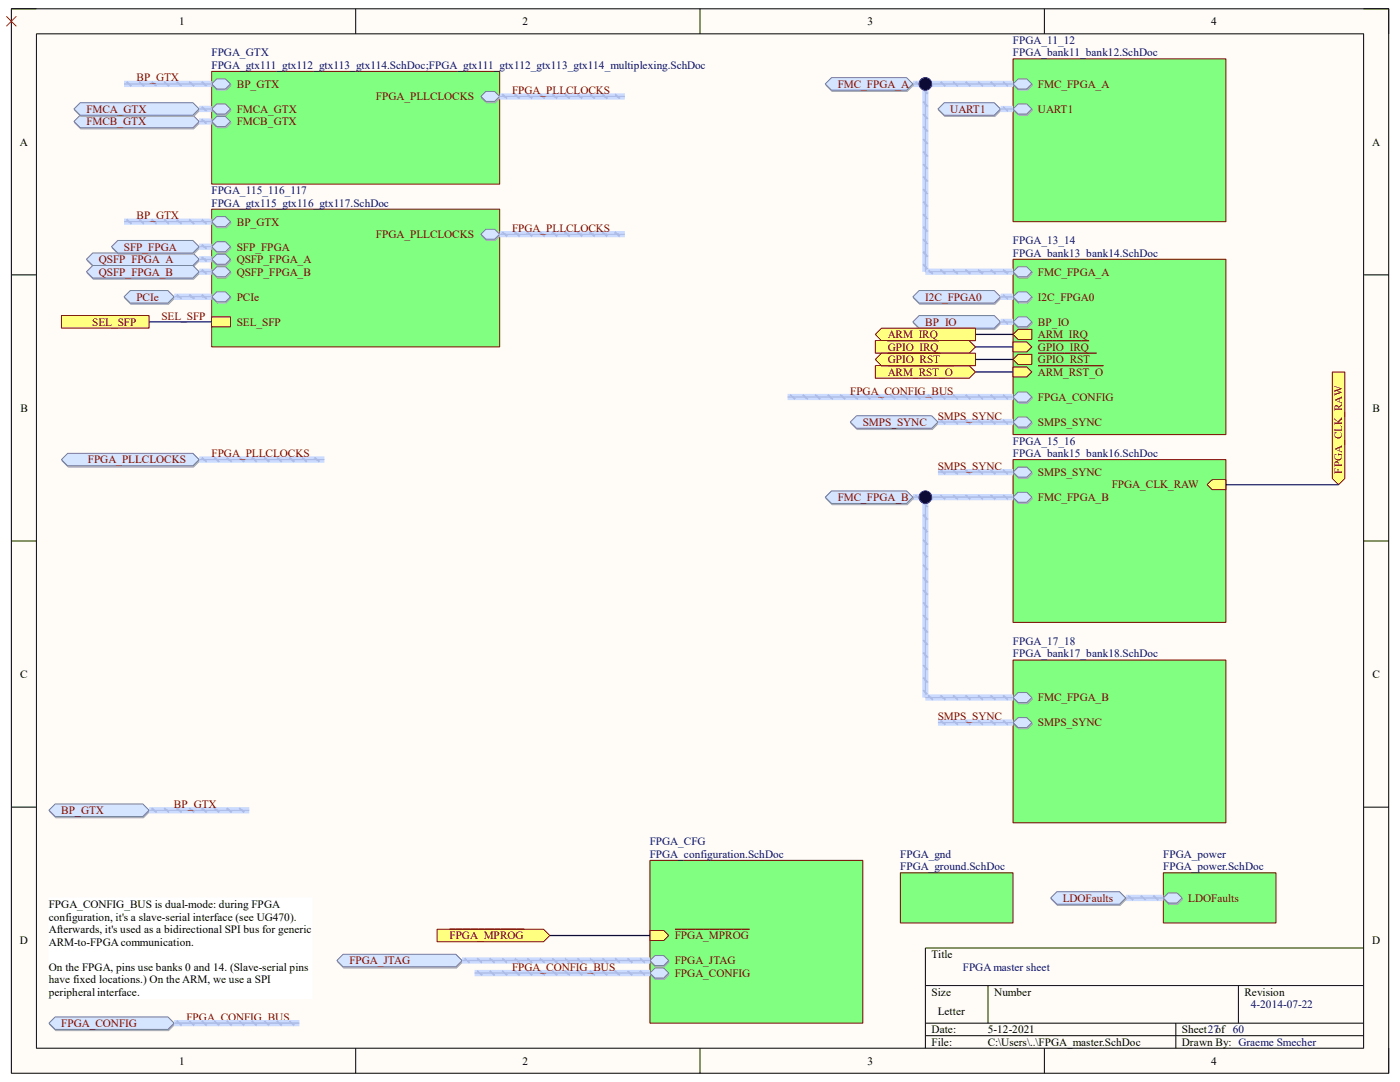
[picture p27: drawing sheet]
<svg xmlns="http://www.w3.org/2000/svg" width="279mm" height="216mm" viewBox="0 0 279 216" stroke-linecap="round" stroke-linejoin="round" font-family="sans-serif">
<defs><g id="words">
<g font-size="2.2">
<text x="35.7" y="5">1</text>
<text x="104.3" y="5">2</text>
<text x="173.1" y="5">3</text>
<text x="241.7" y="5">4</text>
<text x="3.9" y="29.1">A</text>
<text x="273.8" y="29.1">A</text>
<text x="4.1" y="82.2">B</text>
<text x="273.9" y="82.2">B</text>
<text x="4" y="135.3">C</text>
<text x="273.9" y="135.3">C</text>
<text x="9.7" y="181.2">FPGA_CONFIG_BUS is dual-mode: during FPGA</text>
<text x="9.7" y="183.7">configuration, it's a slave-serial interface (see UG470).</text>
<text x="4" y="188.4">D</text>
<text x="9.7" y="186.2">Afterwards, it's used as a bidirectional SPI bus for generic</text>
<text x="9.7" y="188.7">ARM-to-FPGA communication.</text>
<text x="185.9" y="191.2">Title</text>
<text x="273.9" y="188.4">D</text>
<text x="9.7" y="193.7">On the FPGA, pins use banks 0 and 14. (Slave-serial pins</text>
<text x="9.7" y="196.2">have fixed locations.) On the ARM, we use a SPI</text>
<text x="9.7" y="198.7">peripheral interface.</text>
<text x="185.9" y="198.7">Size</text>
<text x="187.2" y="202.4">Letter</text>
<text x="198.4" y="198.7">Number</text>
<text x="248.4" y="198.7">Revision</text>
<text x="185.9" y="206.2">Date:</text>
<text x="185.9" y="208.7">File:</text>
<text x="197.1" y="208.7">C:\Users\..\FPGA_master.SchDoc</text>
<text x="197.1" y="206.2">5-12-2021</text>
<text x="235.9" y="206.2">Sheet27of 60</text>
<text x="235.9" y="208.7">Drawn By: Graeme Smecher</text>
<text x="35.7" y="212.4">1</text>
<text x="104.3" y="212.4">2</text>
<text x="173.1" y="212.4">3</text>
<text x="241.7" y="212.4">4</text>
</g>
<g font-size="2.2" fill="#000080">
<text x="42.2" y="11.3">FPGA_GTX</text>
<text x="202.1" y="8.8">FPGA_11_12</text>
<text x="202.1" y="11.3">FPGA_bank11_bank12.SchDoc</text>
<text x="42.2" y="13.8">FPGA_gtx111_gtx112_gtx113_gtx114.SchDoc;FPGA_gtx111_gtx112_gtx113_gtx114_multiplexing.SchDoc</text>
<text x="42.2" y="38.7">FPGA_115_116_117</text>
<text x="42.2" y="41.2">FPGA_gtx115_gtx116_gtx117.SchDoc</text>
<text x="202.1" y="48.7">FPGA_13_14</text>
<text x="202.1" y="51.2">FPGA_bank13_bank14.SchDoc</text>
<text x="202.1" y="88.7">FPGA_15_16</text>
<text x="202.1" y="91.2">FPGA_bank15_bank16.SchDoc</text>
<text x="202.1" y="128.7">FPGA_17_18</text>
<text x="202.1" y="131.2">FPGA_bank17_bank18.SchDoc</text>
<text x="129.7" y="168.7">FPGA_CFG</text>
<text x="129.7" y="171.2">FPGA_configuration.SchDoc</text>
<text x="179.7" y="171.2">FPGA_gnd</text>
<text x="179.7" y="173.7">FPGA_ground.SchDoc</text>
<text x="232.2" y="171.2">FPGA_power</text>
<text x="232.2" y="173.7">FPGA_power.SchDoc</text>
<text x="192.2" y="193.7">FPGA master sheet</text>
<text x="249.6" y="201.2">4-2014-07-22</text>
</g>
<g font-size="2.2" fill="#800000">
<text x="27.2" y="16.3">BP_GTX</text>
<text x="47.2" y="17.5">BP_GTX</text>
<text x="167.2" y="17.5">FMC_FPGA_A</text>
<text x="207.1" y="17.5">FMC_FPGA_A</text>
<text x="17.2" y="22.5">FMCA_GTX</text>
<text x="47.2" y="22.5">FMCA_GTX</text>
<text x="75" y="20">FPGA_PLLCLOCKS</text>
<text x="102.2" y="18.8">FPGA_PLLCLOCKS</text>
<text x="189.7" y="22.5">UART1</text>
<text x="207.1" y="22.5">UART1</text>
<text x="17.2" y="25">FMCB_GTX</text>
<text x="47.2" y="25">FMCB_GTX</text>
<text x="27.2" y="43.7">BP_GTX</text>
<text x="47.2" y="45">BP_GTX</text>
<text x="75" y="47.5">FPGA_PLLCLOCKS</text>
<text x="102.2" y="46.2">FPGA_PLLCLOCKS</text>
<text x="19.7" y="52.5">QSFP_FPGA_A</text>
<text x="24.7" y="50">SFP_FPGA</text>
<text x="47.2" y="52.5">QSFP_FPGA_A</text>
<text x="47.2" y="50">SFP_FPGA</text>
<text x="19.7" y="55">QSFP_FPGA_B</text>
<text x="27.2" y="60">PCIe</text>
<text x="47.2" y="60">PCIe</text>
<text x="47.2" y="55">QSFP_FPGA_B</text>
<text x="184.7" y="60">I2C_FPGA0</text>
<text x="207.1" y="55">FMC_FPGA_A</text>
<text x="207.1" y="60">I2C_FPGA0</text>
<text x="18.4" y="65">SEL_SFP</text>
<text x="32.2" y="63.8">SEL_SFP</text>
<text x="47.2" y="65">SEL_SFP</text>
<text x="184.7" y="65">BP_IO</text>
<text x="207.1" y="65">BP_IO</text>
<text x="177.2" y="67.5">ARM_IRQ</text>
<text x="177.2" y="70">GPIO_IRQ</text>
<text x="207.1" y="67.5">ARM_IRQ</text>
<text x="207.1" y="70">GPIO_IRQ</text>
<text x="177.2" y="75">ARM_RST_O</text>
<text x="177.2" y="72.5">GPIO_RST</text>
<text x="207.1" y="75">ARM_RST_O</text>
<text x="207.1" y="72.5">GPIO_RST_</text>
<text x="169.7" y="78.7">FPGA_CONFIG_BUS</text>
<text x="187.2" y="83.7">SMPS_SYNC</text>
<text x="207.1" y="80">FPGA_CONFIG</text>
<text x="172.2" y="85">SMPS_SYNC</text>
<text x="207.1" y="85">SMPS_SYNC</text>
<text x="17.5" y="92.5">FPGA_PLLCLOCKS</text>
<text x="42.2" y="91.2">FPGA_PLLCLOCKS</text>
<text x="187.2" y="93.7">SMPS_SYNC</text>
<text x="207.1" y="95">SMPS_SYNC</text>
<text x="267.9" y="94.5" transform="rotate(-90 267.9 94.5)">FPGA_CLK_RAW</text>
<text x="167.2" y="99.9">FMC_FPGA_B</text>
<text x="207.1" y="99.9">FMC_FPGA_B</text>
<text x="221.9" y="97.5">FPGA_CLK_RAW</text>
<text x="187.2" y="143.7">SMPS_SYNC</text>
<text x="207.1" y="140">FMC_FPGA_B</text>
<text x="207.1" y="144.9">SMPS_SYNC</text>
<text x="34.7" y="161.2">BP_GTX</text>
<text x="12.2" y="162.4">BP_GTX</text>
<text x="212.1" y="179.9">LDOFaults</text>
<text x="237.2" y="179.9">LDOFaults</text>
<text x="89.7" y="187.4">FPGA_MPROG</text>
<text x="134.7" y="187.4">FPGA_MPROG</text>
<text x="69.7" y="192.4">FPGA_JTAG</text>
<text x="102.2" y="193.7">FPGA_CONFIG_BUS</text>
<text x="134.7" y="194.9">FPGA_CONFIG</text>
<text x="134.7" y="192.4">FPGA_JTAG</text>
<text x="37.2" y="203.7">FPGA_CONFIG_BUS</text>
<text x="12.2" y="204.9">FPGA_CONFIG</text>
</g>
</g></defs>
<path d="M2.3 1.8h274.8v212.4h-274.8z" fill-rule="evenodd" fill="#fffcf8"/>
<path d="M2.3 1.8h274.8v212.4h-274.8z" fill="none" stroke="#000" stroke-width=".2"/>
<path d="M7.3 6.8h264.8v202.4h-264.8z" fill-rule="evenodd" fill="#fffcf8"/>
<g fill="none" stroke="#000" stroke-width=".2">
<path d="M2.3 1.8h5M7.3 6.8h264.8v202.4h-264.8zM71 1.8v4.9M139.7 1.8v4.9M208.4 1.8v5M272.1 1.8h5v5M2.3 54.9h5M272.1 54.9h5M2.3 107.9h5M272.1 107.9h5M2.3 161.1h5M272.1 161.1h5"/>
<path d="M184.7 196.7h87.4M197.2 196.7v7.5M247.2 196.7v7.5M272.1 189.2h-87.4v20M71 209.2v5M139.7 209.2v5M184.7 204.2h87.4M184.7 206.7h87.4M208.4 209.2v5M234.7 204.2v5M277.1 209.2v5"/>
</g>
<path d="M232.2 174.2h22.5v10h-22.5z" fill-rule="evenodd" fill="#80ff80"/>
<path d="M232.2 174.2h22.5v10h-22.5z" fill="none" stroke="#800000" stroke-width=".2"/>
<path d="M232.3 179.4l1-1h1.7l1 1-1 1h-1.7z" fill-rule="evenodd" fill="#bac0ca"/>
<path d="M232.3 179.4l1-1h1.7l1 1-1 1h-1.7z" fill="none" stroke="#a6acb6" stroke-width=".2"/>
<path d="M233.2 178.2h1.7l1 1-1 1h-1.7l-1-1z" fill-rule="evenodd" fill="#d5e4ff"/>
<path d="M233.2 178.2h1.7l1 1-1 1h-1.7l-1-1z" fill="none" stroke="#71809b" stroke-width=".2"/>
<path d="M179.7 174.2h22.5v10h-22.5z" fill-rule="evenodd" fill="#80ff80"/>
<path d="M179.7 174.2h22.5v10h-22.5z" fill="none" stroke="#800000" stroke-width=".2"/>
<path d="M202.2 11.7h42.5v32.5h-42.5z" fill-rule="evenodd" fill="#80ff80"/>
<path d="M202.2 11.7h42.5v32.5h-42.5z" fill="none" stroke="#800000" stroke-width=".2"/>
<path d="M202.3 17l1-1h1.8l.9 1-.9 1h-1.8z" fill-rule="evenodd" fill="#bac0ca"/>
<path d="M202.3 17l1-1h1.8l.9 1-.9 1h-1.8z" fill="none" stroke="#a6acb6" stroke-width=".2"/>
<path d="M202.2 16.7l1-1h1.7l1 1-1 1h-1.7z" fill-rule="evenodd" fill="#d5e4ff"/>
<path d="M202.2 16.7l1-1h1.7l1 1-1 1h-1.7z" fill="none" stroke="#71809b" stroke-width=".2"/>
<path d="M202.3 22l1-1h1.8l.9 1-.9 1h-1.8z" fill-rule="evenodd" fill="#bac0ca"/>
<path d="M202.3 22l1-1h1.8l.9 1-.9 1h-1.8z" fill="none" stroke="#a6acb6" stroke-width=".2"/>
<path d="M203.2 20.7h1.7l1 1-1 1h-1.7l-1-1z" fill-rule="evenodd" fill="#d5e4ff"/>
<path d="M203.2 20.7h1.7l1 1-1 1h-1.7l-1-1z" fill="none" stroke="#71809b" stroke-width=".2"/>
<path d="M202.2 51.7h42.5v35h-42.5z" fill-rule="evenodd" fill="#80ff80"/>
<path d="M202.2 51.7h42.5v35h-42.5z" fill="none" stroke="#800000" stroke-width=".2"/>
<path d="M203.3 53.5h1.8l.9 1-.9 1h-1.8l-1-1z" fill-rule="evenodd" fill="#bac0ca"/>
<path d="M203.3 53.5h1.8l.9 1-.9 1h-1.8l-1-1z" fill="none" stroke="#a6acb6" stroke-width=".2"/>
<path d="M202.2 54.2l1-1h1.7l1 1-1 1h-1.7z" fill-rule="evenodd" fill="#d5e4ff"/>
<path d="M202.2 54.2l1-1h1.7l1 1-1 1h-1.7z" fill="none" stroke="#71809b" stroke-width=".2"/>
<path d="M203.3 78.5h1.8l.9 1-.9 1h-1.8l-1-1z" fill-rule="evenodd" fill="#bac0ca"/>
<path d="M203.3 78.5h1.8l.9 1-.9 1h-1.8l-1-1z" fill="none" stroke="#a6acb6" stroke-width=".2"/>
<path d="M202.2 79.2l1-1h1.7l1 1-1 1h-1.7z" fill-rule="evenodd" fill="#d5e4ff"/>
<path d="M202.2 79.2l1-1h1.7l1 1-1 1h-1.7z" fill="none" stroke="#71809b" stroke-width=".2"/>
<path d="M202.3 84.5l1-1h1.8l.9 1-.9 1h-1.8z" fill-rule="evenodd" fill="#bac0ca"/>
<path d="M202.3 84.5l1-1h1.8l.9 1-.9 1h-1.8z" fill="none" stroke="#a6acb6" stroke-width=".2"/>
<path d="M202.2 84.2l1-1h1.7l1 1-1 1h-1.7z" fill-rule="evenodd" fill="#d5e4ff"/>
<path d="M202.2 84.2l1-1h1.7l1 1-1 1h-1.7z" fill="none" stroke="#71809b" stroke-width=".2"/>
<path d="M202.2 73.2h2.7l1 1-1 1h-2.7z" fill-rule="evenodd" fill="#ffff80"/>
<path d="M202.2 73.2h2.7l1 1-1 1h-2.7z" fill="none" stroke="#800000" stroke-width=".2"/>
<path d="M207.2 73h13" fill="none" stroke="#800000" stroke-width=".25"/>
<path d="M203.2 65.7h2.7v2h-2.7l-1-1z" fill-rule="evenodd" fill="#ffff80"/>
<path d="M203.2 65.7h2.7v2h-2.7l-1-1z" fill="none" stroke="#800000" stroke-width=".2"/>
<path d="M203.3 58.5h1.8l.9 1-.9 1h-1.8l-1-1z" fill-rule="evenodd" fill="#bac0ca"/>
<path d="M203.3 58.5h1.8l.9 1-.9 1h-1.8l-1-1z" fill="none" stroke="#a6acb6" stroke-width=".2"/>
<path d="M202.2 59.2l1-1h1.7l1 1-1 1h-1.7z" fill-rule="evenodd" fill="#d5e4ff"/>
<path d="M202.2 59.2l1-1h1.7l1 1-1 1h-1.7z" fill="none" stroke="#71809b" stroke-width=".2"/>
<path d="M202.2 68.2h2.7l1 1-1 1h-2.7z" fill-rule="evenodd" fill="#ffff80"/>
<path d="M202.2 68.2h2.7l1 1-1 1h-2.7z" fill="none" stroke="#800000" stroke-width=".2"/>
<path d="M207.2 68h10.2" fill="none" stroke="#800000" stroke-width=".25"/>
<path d="M202.3 64.5l1-1h1.8l.9 1-.9 1h-1.8z" fill-rule="evenodd" fill="#bac0ca"/>
<path d="M202.3 64.5l1-1h1.8l.9 1-.9 1h-1.8z" fill="none" stroke="#a6acb6" stroke-width=".2"/>
<path d="M202.2 64.2l1-1h1.7l1 1-1 1h-1.7z" fill-rule="evenodd" fill="#d5e4ff"/>
<path d="M202.2 64.2l1-1h1.7l1 1-1 1h-1.7z" fill="none" stroke="#71809b" stroke-width=".2"/>
<path d="M202.2 71.7l1-1h2.7v2h-2.7z" fill-rule="evenodd" fill="#ffff80"/>
<path d="M202.2 71.7l1-1h2.7v2h-2.7z" fill="none" stroke="#800000" stroke-width=".2"/>
<path d="M207.2 70.5h11.7" fill="none" stroke="#800000" stroke-width=".25"/>
<path d="M202.2 91.7h42.5v32.5h-42.5z" fill-rule="evenodd" fill="#80ff80"/>
<path d="M202.2 91.7h42.5v32.5h-42.5z" fill="none" stroke="#800000" stroke-width=".2"/>
<path d="M203.3 98.5h1.8l.9 1-.9 1h-1.8l-1-1z" fill-rule="evenodd" fill="#bac0ca"/>
<path d="M203.3 98.5h1.8l.9 1-.9 1h-1.8l-1-1z" fill="none" stroke="#a6acb6" stroke-width=".2"/>
<path d="M202.2 99.2l1-1h1.7l1 1-1 1h-1.7z" fill-rule="evenodd" fill="#d5e4ff"/>
<path d="M202.2 99.2l1-1h1.7l1 1-1 1h-1.7z" fill="none" stroke="#71809b" stroke-width=".2"/>
<path d="M240.9 96.7l1-1h2.8v2h-2.8z" fill-rule="evenodd" fill="#ffff80"/>
<path d="M240.9 96.7l1-1h2.8v2h-2.8z" fill="none" stroke="#800000" stroke-width=".2"/>
<path d="M202.3 94.5l1-1h1.8l.9 1-.9 1h-1.8z" fill-rule="evenodd" fill="#bac0ca"/>
<path d="M202.3 94.5l1-1h1.8l.9 1-.9 1h-1.8z" fill="none" stroke="#a6acb6" stroke-width=".2"/>
<path d="M202.2 94.2l1-1h1.7l1 1-1 1h-1.7z" fill-rule="evenodd" fill="#d5e4ff"/>
<path d="M202.2 94.2l1-1h1.7l1 1-1 1h-1.7z" fill="none" stroke="#71809b" stroke-width=".2"/>
<path d="M202.2 131.7h42.5v32.5h-42.5z" fill-rule="evenodd" fill="#80ff80"/>
<path d="M202.2 131.7h42.5v32.5h-42.5z" fill="none" stroke="#800000" stroke-width=".2"/>
<path d="M202.3 139.4l1-1h1.8l.9 1-.9 1h-1.8z" fill-rule="evenodd" fill="#bac0ca"/>
<path d="M202.3 139.4l1-1h1.8l.9 1-.9 1h-1.8z" fill="none" stroke="#a6acb6" stroke-width=".2"/>
<path d="M202.2 139.2l1-1h1.7l1 1-1 1h-1.7z" fill-rule="evenodd" fill="#d5e4ff"/>
<path d="M202.2 139.2l1-1h1.7l1 1-1 1h-1.7z" fill="none" stroke="#71809b" stroke-width=".2"/>
<path d="M203.3 143.4h1.8l.9 1-.9 1h-1.8l-1-1z" fill-rule="evenodd" fill="#bac0ca"/>
<path d="M203.3 143.4h1.8l.9 1-.9 1h-1.8l-1-1z" fill="none" stroke="#a6acb6" stroke-width=".2"/>
<path d="M202.2 144.2l1-1h1.7l1 1-1 1h-1.7z" fill-rule="evenodd" fill="#d5e4ff"/>
<path d="M202.2 144.2l1-1h1.7l1 1-1 1h-1.7z" fill="none" stroke="#71809b" stroke-width=".2"/>
<path d="M129.7 171.7h42.5v32.5h-42.5z" fill-rule="evenodd" fill="#80ff80"/>
<path d="M129.7 171.7h42.5v32.5h-42.5z" fill="none" stroke="#800000" stroke-width=".2"/>
<path d="M130.8 193.4h1.8l1 1-1 1h-1.8l-1-1z" fill-rule="evenodd" fill="#bac0ca"/>
<path d="M130.8 193.4h1.8l1 1-1 1h-1.8l-1-1z" fill="none" stroke="#a6acb6" stroke-width=".2"/>
<path d="M129.7 194.2l1-1h1.8l1 1-1 1h-1.8z" fill-rule="evenodd" fill="#d5e4ff"/>
<path d="M129.7 194.2l1-1h1.8l1 1-1 1h-1.8z" fill="none" stroke="#71809b" stroke-width=".2"/>
<path d="M130.8 190.9h1.8l1 1-1 1h-1.8l-1-1z" fill-rule="evenodd" fill="#bac0ca"/>
<path d="M130.8 190.9h1.8l1 1-1 1h-1.8l-1-1z" fill="none" stroke="#a6acb6" stroke-width=".2"/>
<path d="M129.7 191.7l1-1h1.8l1 1-1 1h-1.8z" fill-rule="evenodd" fill="#d5e4ff"/>
<path d="M129.7 191.7l1-1h1.8l1 1-1 1h-1.8z" fill="none" stroke="#71809b" stroke-width=".2"/>
<path d="M129.7 185.7h2.8l1 1-1 1h-2.8z" fill-rule="evenodd" fill="#ffff80"/>
<path d="M129.7 185.7h2.8l1 1-1 1h-2.8z" fill="none" stroke="#800000" stroke-width=".2"/>
<path d="M134.7 185.4h14.9" fill="none" stroke="#800000" stroke-width=".25"/>
<path d="M42.2 14.2h57.5v22.5h-57.5z" fill-rule="evenodd" fill="#80ff80"/>
<path d="M42.2 14.2h57.5v22.5h-57.5z" fill="none" stroke="#800000" stroke-width=".2"/>
<path d="M43.4 16h1.7l1 1-1 1h-1.7l-1-1z" fill-rule="evenodd" fill="#bac0ca"/>
<path d="M43.4 16h1.7l1 1-1 1h-1.7l-1-1z" fill="none" stroke="#a6acb6" stroke-width=".2"/>
<path d="M42.2 16.7l1-1h1.8l1 1-1 1h-1.8z" fill-rule="evenodd" fill="#d5e4ff"/>
<path d="M42.2 16.7l1-1h1.8l1 1-1 1h-1.8z" fill="none" stroke="#71809b" stroke-width=".2"/>
<path d="M43.4 21h1.7l1 1-1 1h-1.7l-1-1z" fill-rule="evenodd" fill="#bac0ca"/>
<path d="M43.4 21h1.7l1 1-1 1h-1.7l-1-1z" fill="none" stroke="#a6acb6" stroke-width=".2"/>
<path d="M42.2 21.7l1-1h1.8l1 1-1 1h-1.8z" fill-rule="evenodd" fill="#d5e4ff"/>
<path d="M42.2 21.7l1-1h1.8l1 1-1 1h-1.8z" fill="none" stroke="#71809b" stroke-width=".2"/>
<path d="M42.4 24.5l1-1h1.7l1 1-1 1h-1.7z" fill-rule="evenodd" fill="#bac0ca"/>
<path d="M42.4 24.5l1-1h1.7l1 1-1 1h-1.7z" fill="none" stroke="#a6acb6" stroke-width=".2"/>
<path d="M43.2 23.2h1.8l1 1-1 1h-1.8l-1-1z" fill-rule="evenodd" fill="#d5e4ff"/>
<path d="M43.2 23.2h1.8l1 1-1 1h-1.8l-1-1z" fill="none" stroke="#71809b" stroke-width=".2"/>
<path d="M96.1 19.5l1-1h1.7l1 1-1 1h-1.7z" fill-rule="evenodd" fill="#bac0ca"/>
<path d="M96.1 19.5l1-1h1.7l1 1-1 1h-1.7z" fill="none" stroke="#a6acb6" stroke-width=".2"/>
<path d="M97 18.2h1.7l1 1-1 1h-1.7l-1-1z" fill-rule="evenodd" fill="#d5e4ff"/>
<path d="M97 18.2h1.7l1 1-1 1h-1.7l-1-1z" fill="none" stroke="#71809b" stroke-width=".2"/>
<path d="M42.2 41.7h57.5v27.5h-57.5z" fill-rule="evenodd" fill="#80ff80"/>
<path d="M42.2 41.7h57.5v27.5h-57.5z" fill="none" stroke="#800000" stroke-width=".2"/>
<path d="M42.4 59.5l1-1h1.7l1 1-1 1h-1.7z" fill-rule="evenodd" fill="#bac0ca"/>
<path d="M42.4 59.5l1-1h1.7l1 1-1 1h-1.7z" fill="none" stroke="#a6acb6" stroke-width=".2"/>
<path d="M42.2 59.2l1-1h1.8l1 1-1 1h-1.8z" fill-rule="evenodd" fill="#d5e4ff"/>
<path d="M42.2 59.2l1-1h1.8l1 1-1 1h-1.8z" fill="none" stroke="#71809b" stroke-width=".2"/>
<path d="M42.4 44.5l1-1h1.7l1 1-1 1h-1.7z" fill-rule="evenodd" fill="#bac0ca"/>
<path d="M42.4 44.5l1-1h1.7l1 1-1 1h-1.7z" fill="none" stroke="#a6acb6" stroke-width=".2"/>
<path d="M42.2 44.2l1-1h1.8l1 1-1 1h-1.8z" fill-rule="evenodd" fill="#d5e4ff"/>
<path d="M42.2 44.2l1-1h1.8l1 1-1 1h-1.8z" fill="none" stroke="#71809b" stroke-width=".2"/>
<path d="M42.4 52l1-1h1.7l1 1-1 1h-1.7z" fill-rule="evenodd" fill="#bac0ca"/>
<path d="M42.4 52l1-1h1.7l1 1-1 1h-1.7z" fill="none" stroke="#a6acb6" stroke-width=".2"/>
<path d="M42.2 51.7l1-1h1.8l1 1-1 1h-1.8z" fill-rule="evenodd" fill="#d5e4ff"/>
<path d="M42.2 51.7l1-1h1.8l1 1-1 1h-1.8z" fill="none" stroke="#71809b" stroke-width=".2"/>
<path d="M42.4 54.5l1-1h1.7l1 1-1 1h-1.7z" fill-rule="evenodd" fill="#bac0ca"/>
<path d="M42.4 54.5l1-1h1.7l1 1-1 1h-1.7z" fill="none" stroke="#a6acb6" stroke-width=".2"/>
<path d="M42.2 54.2l1-1h1.8l1 1-1 1h-1.8z" fill-rule="evenodd" fill="#d5e4ff"/>
<path d="M42.2 54.2l1-1h1.8l1 1-1 1h-1.8z" fill="none" stroke="#71809b" stroke-width=".2"/>
<path d="M42.4 49.5l1-1h1.7l1 1-1 1h-1.7z" fill-rule="evenodd" fill="#bac0ca"/>
<path d="M42.4 49.5l1-1h1.7l1 1-1 1h-1.7z" fill="none" stroke="#a6acb6" stroke-width=".2"/>
<path d="M42.2 49.2l1-1h1.8l1 1-1 1h-1.8z" fill-rule="evenodd" fill="#d5e4ff"/>
<path d="M42.2 49.2l1-1h1.8l1 1-1 1h-1.8z" fill="none" stroke="#71809b" stroke-width=".2"/>
<path d="M96.1 47l1-1h1.7l1 1-1 1h-1.7z" fill-rule="evenodd" fill="#bac0ca"/>
<path d="M96.1 47l1-1h1.7l1 1-1 1h-1.7z" fill="none" stroke="#a6acb6" stroke-width=".2"/>
<path d="M97 45.7h1.7l1 1-1 1h-1.7l-1-1z" fill-rule="evenodd" fill="#d5e4ff"/>
<path d="M97 45.7h1.7l1 1-1 1h-1.7l-1-1z" fill="none" stroke="#71809b" stroke-width=".2"/>
<path d="M42.2 63.2h3.8v2h-3.8z" fill-rule="evenodd" fill="#ffff80"/>
<path d="M42.2 63.2h3.8v2h-3.8z" fill="none" stroke="#800000" stroke-width=".2"/>
<path d="M182.2 16.7h20M184.7 16.7v37.5h17.5" fill="none" stroke="#cbdaff" stroke-width="1.2" stroke-linecap="butt"/>
<g fill="none" stroke="#adbce7" stroke-width=".37">
<path d="M182.7 16.3l1 .9M184.2 17.7l.9 1M185.2 16.3l1 .9M187.7 16.3l1 .9M190.2 16.3l1 .9M192.7 16.3l1 .9M195.2 16.3l1 .9M197.7 16.3l1 .9M200.2 16.3l1 .9M184.2 37.7l.9 1M184.2 35.2l.9 1M184.2 32.7l.9 1"/>
<path d="M184.2 30.2l.9 1M184.2 27.7l.9 1M184.2 25.2l.9 1M184.2 22.7l.9 1M184.2 20.2l.9 1M184.2 52.7l.9 1M184.2 50.2l.9 1M184.2 47.7l.9 1M184.2 45.2l.9 1M184.2 42.7l.9 1M184.2 40.2l.9 1M185.2 53.8l1 .9"/>
<path d="M187.7 53.8l1 .9M190.2 53.8l1 .9M192.7 53.8l1 .9M195.2 53.8l1 .9M197.7 53.8l1 .9M200.2 53.8l1 .9"/>
</g>
<path d="M182.2 16.7h20M184.7 16.7v37.5h17.5" fill="none" stroke="#adbce7" stroke-width=".25"/>
<circle cx="184.7" cy="16.7" r="1.25" fill="#000080"/>
<circle cx="184.7" cy="16.7" r="1.25" fill="none" stroke="#000080" stroke-width=".2"/>
<path d="M157.2 79.2h45M182.2 99.2h20M94.7 194.2h35" fill="none" stroke="#cbdaff" stroke-width="1.2" stroke-linecap="butt"/>
<g fill="none" stroke="#adbce7" stroke-width=".37">
<path d="M172.7 78.8l1 .9M175.2 78.8l1 .9M177.7 78.8l1 .9M180.2 78.8l1 .9M182.7 78.8l1 .9M185.2 78.8l1 .9M187.7 78.8l1 .9M190.2 78.8l1 .9M192.7 78.8l1 .9M195.2 78.8l1 .9M197.7 78.8l1 .9M200.2 78.8l1 .9"/>
<path d="M182.7 98.8l1 .8M185.2 98.8l1 .8M187.7 98.8l1 .8M190.2 98.8l1 .8M192.7 98.8l1 .8M195.2 98.8l1 .8M197.7 98.8l1 .8M200.2 98.8l1 .8M95.2 193.7l1 .9M97.7 193.7l1 .9M100.2 193.7l1 .9M102.7 193.7l1 .9"/>
<path d="M105.2 193.7l1 .9M107.7 193.7l1 .9M110.2 193.7l1 .9M112.7 193.7l1 .9M115.2 193.7l1 .9M117.7 193.7l1 .9M120.2 193.7l1 .9M122.7 193.7l1 .9M125.2 193.7l1 .9M127.7 193.7l1 .9"/>
</g>
<path d="M157.2 79.2h45M182.2 99.2h20M94.7 194.2h35" fill="none" stroke="#adbce7" stroke-width=".25"/>
<path d="M157.7 78.8l1 .9M160.2 78.8l1 .9M162.7 78.8l1 .9M165.2 78.8l1 .9M167.7 78.8l1 .9M170.2 78.8l1 .9" fill="none" stroke="#adbce7" stroke-width=".38"/>
<path d="M67.4 191.9l1.2-1.2h22.5l1.3 1.2-1.3 1.3h-22.5z" fill-rule="evenodd" fill="#bac0ca"/>
<path d="M67.4 191.9l1.2-1.2h22.5l1.3 1.2-1.3 1.3h-22.5z" fill="none" stroke="#a6acb6" stroke-width=".2"/>
<path d="M68.5 190.4h22.5l1.2 1.3-1.2 1.2h-22.5l-1.3-1.2z" fill-rule="evenodd" fill="#d5e4ff"/>
<path d="M68.5 190.4h22.5l1.2 1.3-1.2 1.2h-22.5l-1.3-1.2z" fill="none" stroke="#71809b" stroke-width=".2"/>
<path d="M9.8 179.2h52.4v20h-52.4z" fill-rule="evenodd" fill="#fff"/>
<path d="M9.8 179.2h52.4v20h-52.4z" fill="none" stroke="#fff" stroke-width=".2"/>
<path d="M92.2 191.7h37.5" fill="none" stroke="#cbdaff" stroke-width="1.2" stroke-linecap="butt"/>
<g fill="none" stroke="#adbce7" stroke-width=".37">
<path d="M92.7 191.2l1 .9M95.2 191.2l1 .9M97.7 191.2l1 .9M100.2 191.2l1 .9M102.7 191.2l1 .9M105.2 191.2l1 .9M107.7 191.2l1 .9M110.2 191.2l1 .9M112.7 191.2l1 .9M115.2 191.2l1 .9M117.7 191.2l1 .9M120.2 191.2l1 .9"/>
<path d="M122.7 191.2l1 .9M125.2 191.2l1 .9M127.7 191.2l1 .9"/>
</g>
<path d="M92.2 191.7h37.5" fill="none" stroke="#adbce7" stroke-width=".25"/>
<path d="M24.9 59.5l1.2-1.3h7.5l1.3 1.3-1.3 1.2h-7.5z" fill-rule="evenodd" fill="#bac0ca"/>
<path d="M24.9 59.5l1.2-1.3h7.5l1.3 1.3-1.3 1.2h-7.5z" fill="none" stroke="#a6acb6" stroke-width=".2"/>
<path d="M24.8 59.2l1.2-1.2h7.5l1.3 1.2-1.3 1.3h-7.5z" fill-rule="evenodd" fill="#d5e4ff"/>
<path d="M24.8 59.2l1.2-1.2h7.5l1.3 1.2-1.3 1.3h-7.5z" fill="none" stroke="#71809b" stroke-width=".2"/>
<path d="M164.8 99.5l1.3-1.3h15l1.2 1.3-1.2 1.2h-15z" fill-rule="evenodd" fill="#bac0ca"/>
<path d="M164.8 99.5l1.3-1.3h15l1.2 1.3-1.2 1.2h-15z" fill="none" stroke="#a6acb6" stroke-width=".2"/>
<path d="M164.7 99.2l1.2-1.2h15l1.3 1.2-1.3 1.3h-15z" fill-rule="evenodd" fill="#d5e4ff"/>
<path d="M164.7 99.2l1.2-1.2h15l1.3 1.2-1.3 1.3h-15z" fill="none" stroke="#71809b" stroke-width=".2"/>
<path d="M164.8 17l1.3-1.3h15l1.2 1.3-1.2 1.2h-15z" fill-rule="evenodd" fill="#bac0ca"/>
<path d="M164.8 17l1.3-1.3h15l1.2 1.3-1.2 1.2h-15z" fill="none" stroke="#a6acb6" stroke-width=".2"/>
<path d="M164.7 16.7l1.2-1.2h15l1.3 1.2-1.3 1.3h-15z" fill-rule="evenodd" fill="#d5e4ff"/>
<path d="M164.7 16.7l1.2-1.2h15l1.3 1.2-1.3 1.3h-15z" fill="none" stroke="#71809b" stroke-width=".2"/>
<path d="M24.8 16.7h17.4" fill="none" stroke="#cbdaff" stroke-width="1.2" stroke-linecap="butt"/>
<path d="M25.3 16.3l1 .9M27.8 16.3l1 .9M30.3 16.3l1 .9M32.8 16.3l1 .9M35.3 16.3l.9 .9M37.7 16.3l1 .9M40.2 16.3l1 .9" fill="none" stroke="#adbce7" stroke-width=".38"/>
<path d="M24.8 16.7h17.4" fill="none" stroke="#adbce7" stroke-width=".25"/>
<path d="M9.9 204.4l1.2-1.2h22.5l1.3 1.2-1.3 1.3h-22.5z" fill-rule="evenodd" fill="#bac0ca"/>
<path d="M9.9 204.4l1.2-1.2h22.5l1.3 1.2-1.3 1.3h-22.5z" fill="none" stroke="#a6acb6" stroke-width=".2"/>
<path d="M11 202.9h22.5l1.3 1.3-1.3 1.2h-22.5l-1.2-1.2z" fill-rule="evenodd" fill="#d5e4ff"/>
<path d="M11 202.9h22.5l1.3 1.3-1.3 1.2h-22.5l-1.2-1.2z" fill="none" stroke="#71809b" stroke-width=".2"/>
<path d="M34.8 204.2h24.9" fill="none" stroke="#cbdaff" stroke-width="1.2" stroke-linecap="butt"/>
<path d="M35.3 203.7l.9 .9M37.8 203.7l1 .9M40.2 203.7l1.1 .9M42.7 203.7l1.1 .9M45.2 203.7l1 .9M47.8 203.7l.9 .9M50.2 203.7l1 .9M52.7 203.7l1 .9M55.2 203.7l1 .9M57.7 203.7l1 .9" fill="none" stroke="#adbce7" stroke-width=".37"/>
<path d="M34.8 204.2h24.9" fill="none" stroke="#adbce7" stroke-width=".25"/>
<path d="M171.1 83.2h15l1.2 1.3-1.2 1.2h-15l-1.3-1.2z" fill-rule="evenodd" fill="#bac0ca"/>
<path d="M171.1 83.2h15l1.2 1.3-1.2 1.2h-15l-1.3-1.2z" fill="none" stroke="#a6acb6" stroke-width=".2"/>
<path d="M169.7 84.2l1.2-1.2h15l1.3 1.2-1.3 1.3h-15z" fill-rule="evenodd" fill="#d5e4ff"/>
<path d="M169.7 84.2l1.2-1.2h15l1.3 1.2-1.3 1.3h-15z" fill="none" stroke="#71809b" stroke-width=".2"/>
<path d="M182.3 64.5l1.3-1.3h15l1.2 1.3-1.2 1.2h-15z" fill-rule="evenodd" fill="#bac0ca"/>
<path d="M182.3 64.5l1.3-1.3h15l1.2 1.3-1.2 1.2h-15z" fill="none" stroke="#a6acb6" stroke-width=".2"/>
<path d="M183.4 63h15l1.3 1.2-1.3 1.3h-15l-1.2-1.3z" fill-rule="evenodd" fill="#d5e4ff"/>
<path d="M183.4 63h15l1.3 1.2-1.3 1.3h-15l-1.2-1.3z" fill="none" stroke="#71809b" stroke-width=".2"/>
<path d="M17.4 52l1.2-1.3h20l1.3 1.3-1.3 1.2h-20z" fill-rule="evenodd" fill="#bac0ca"/>
<path d="M17.4 52l1.2-1.3h20l1.3 1.3-1.3 1.2h-20z" fill="none" stroke="#a6acb6" stroke-width=".2"/>
<path d="M18.5 50.5h20l1.2 1.2-1.2 1.3h-20l-1.2-1.3z" fill-rule="evenodd" fill="#d5e4ff"/>
<path d="M18.5 50.5h20l1.2 1.2-1.2 1.3h-20l-1.2-1.3z" fill="none" stroke="#71809b" stroke-width=".2"/>
<path d="M17.4 54.5l1.2-1.3h20l1.3 1.3-1.3 1.2h-20z" fill-rule="evenodd" fill="#bac0ca"/>
<path d="M17.4 54.5l1.2-1.3h20l1.3 1.3-1.3 1.2h-20z" fill="none" stroke="#a6acb6" stroke-width=".2"/>
<path d="M18.5 53h20l1.2 1.2-1.2 1.3h-20l-1.2-1.3z" fill-rule="evenodd" fill="#d5e4ff"/>
<path d="M18.5 53h20l1.2 1.2-1.2 1.3h-20l-1.2-1.3z" fill="none" stroke="#71809b" stroke-width=".2"/>
<path d="M9.9 161.9l1.2-1.2h17.5l1.3 1.2-1.3 1.3h-17.5z" fill-rule="evenodd" fill="#bac0ca"/>
<path d="M9.9 161.9l1.2-1.2h17.5l1.3 1.2-1.3 1.3h-17.5z" fill="none" stroke="#a6acb6" stroke-width=".2"/>
<path d="M9.8 161.7l1.2-1.3h17.5l1.3 1.3-1.3 1.2h-17.5z" fill-rule="evenodd" fill="#d5e4ff"/>
<path d="M9.8 161.7l1.2-1.3h17.5l1.3 1.3-1.3 1.2h-17.5z" fill="none" stroke="#71809b" stroke-width=".2"/>
<path d="M29.8 161.7h19.9" fill="none" stroke="#cbdaff" stroke-width="1.2" stroke-linecap="butt"/>
<path d="M30.3 161.2l1 .9M32.8 161.2l1 .9M35.3 161.2l.9 .9M37.8 161.2l1 .9M40.2 161.2l1 .9M42.7 161.2l1 .9M45.2 161.2l1 .9M47.7 161.2l1 .9" fill="none" stroke="#adbce7" stroke-width=".38"/>
<path d="M29.8 161.7h19.9" fill="none" stroke="#adbce7" stroke-width=".25"/>
<path d="M194.7 66.7h7.5M194.7 74.2h7.5" fill="none" stroke="#000080" stroke-width=".25"/>
<path d="M1.3 3.2l2 2M3.3 3.2l-2 2" fill="none" stroke="#f00" stroke-width=".2"/>
<path d="M174.7 66.7l1.2-1.2h18.8v2.5h-18.8z" fill-rule="evenodd" fill="#ffff80"/>
<path d="M174.7 66.7l1.2-1.2h18.8v2.5h-18.8z" fill="none" stroke="#800000" stroke-width=".2"/>
<path d="M174.7 73h18.7l1.3 1.2-1.3 1.3h-18.7z" fill-rule="evenodd" fill="#ffff80"/>
<path d="M174.7 73h18.7l1.3 1.2-1.3 1.3h-18.7z" fill="none" stroke="#800000" stroke-width=".2"/>
<path d="M177.2 73h13.1" fill="none" stroke="#800000" stroke-width=".25"/>
<path d="M187.3 22l1.3-1.3h10l1.2 1.3-1.2 1.2h-10z" fill-rule="evenodd" fill="#bac0ca"/>
<path d="M187.3 22l1.3-1.3h10l1.2 1.3-1.2 1.2h-10z" fill="none" stroke="#a6acb6" stroke-width=".2"/>
<path d="M187.2 21.7l1.2-1.2h10l1.3 1.2-1.3 1.3h-10z" fill-rule="evenodd" fill="#d5e4ff"/>
<path d="M187.2 21.7l1.2-1.2h10l1.3 1.2-1.3 1.3h-10z" fill="none" stroke="#71809b" stroke-width=".2"/>
<path d="M24.8 44.2h17.4M34.8 59.2h7.4" fill="none" stroke="#cbdaff" stroke-width="1.2" stroke-linecap="butt"/>
<path d="M25.3 43.8l1 .9M27.8 43.8l1 .9M30.3 43.8l1 .9M32.8 43.8l1 .9M35.3 58.8l.9 .9M35.3 43.8l.9 .9M37.7 58.8l1 .9M37.7 43.8l1 .9M40.2 58.8l1 .9M40.2 43.8l1 .9" fill="none" stroke="#adbce7" stroke-width=".38"/>
<path d="M24.8 44.2h17.4M34.8 59.2h7.4" fill="none" stroke="#adbce7" stroke-width=".25"/>
<path d="M182.3 59.5l1.3-1.3h15l1.2 1.3-1.2 1.2h-15z" fill-rule="evenodd" fill="#bac0ca"/>
<path d="M182.3 59.5l1.3-1.3h15l1.2 1.3-1.2 1.2h-15z" fill="none" stroke="#a6acb6" stroke-width=".2"/>
<path d="M182.2 59.2l1.2-1.2h15l1.3 1.2-1.3 1.3h-15z" fill-rule="evenodd" fill="#d5e4ff"/>
<path d="M182.2 59.2l1.2-1.2h15l1.3 1.2-1.3 1.3h-15z" fill="none" stroke="#71809b" stroke-width=".2"/>
<path d="M22.4 49.5l1.2-1.3h15l1.3 1.3-1.3 1.2h-15z" fill-rule="evenodd" fill="#bac0ca"/>
<path d="M22.4 49.5l1.2-1.3h15l1.3 1.3-1.3 1.2h-15z" fill="none" stroke="#a6acb6" stroke-width=".2"/>
<path d="M23.5 48h15l1.2 1.2-1.2 1.3h-15l-1.2-1.3z" fill-rule="evenodd" fill="#d5e4ff"/>
<path d="M23.5 48h15l1.2 1.2-1.2 1.3h-15l-1.2-1.3z" fill="none" stroke="#71809b" stroke-width=".2"/>
<path d="M184.7 99.2v40h17.5" fill="none" stroke="#cbdaff" stroke-width="1.2" stroke-linecap="butt"/>
<g fill="none" stroke="#adbce7" stroke-width=".37">
<path d="M184.2 117.7l.9 1M184.2 115.2l.9 1M184.2 112.7l.9 1M184.2 110.2l.9 1M184.2 107.7l.9 1M184.2 105.2l.9 1M184.2 102.7l.9 1M184.2 100.2l.9 1M184.2 137.7l.9 1M184.2 135.2l.9 1M184.2 132.7l.9 1M184.2 130.2l.9 1"/>
<path d="M184.2 127.7l.9 1M184.2 125.2l.9 1M184.2 122.7l.9 1M184.2 120.2l.9 1M185.2 138.8l1 .8M187.7 138.8l1 .8M190.2 138.8l1 .8M192.7 138.8l1 .8M195.2 138.8l1 .8M197.7 138.8l1 .8M200.2 138.8l1 .8"/>
</g>
<path d="M184.7 99.2v40h17.5" fill="none" stroke="#adbce7" stroke-width=".25"/>
<circle cx="184.7" cy="99.2" r="1.25" fill="#000080"/>
<circle cx="184.7" cy="99.2" r="1.25" fill="none" stroke="#000080" stroke-width=".2"/>
<path d="M199.7 21.7h2.5M39.7 49.2h2.5M39.7 51.7h2.5M39.7 54.2h2.5M199.7 59.2h2.5M187.2 84.2h15" fill="none" stroke="#cbdaff" stroke-width="1.2" stroke-linecap="butt"/>
<path d="M40.2 48.8l1 .9M40.2 51.3l1 .9M40.2 53.8l1 .9" fill="none" stroke="#adbce7" stroke-width=".38"/>
<path d="M199.7 21.7h2.5M39.7 49.2h2.5M39.7 51.7h2.5M39.7 54.2h2.5M199.7 59.2h2.5M187.2 84.2h15" fill="none" stroke="#adbce7" stroke-width=".25"/>
<path d="M200.2 21.3l1 .9M200.2 58.8l1 .9M187.7 83.8l1 .9M190.2 83.8l1 .9M192.7 83.8l1 .9M195.2 83.8l1 .9M197.7 83.8l1 .9M200.2 83.8l1 .9" fill="none" stroke="#adbce7" stroke-width=".37"/>
<path d="M174.7 68h18.7l1.3 1.2-1.3 1.3h-18.7z" fill-rule="evenodd" fill="#ffff80"/>
<path d="M174.7 68h18.7l1.3 1.2-1.3 1.3h-18.7z" fill="none" stroke="#800000" stroke-width=".2"/>
<path d="M177.2 68h10.2" fill="none" stroke="#800000" stroke-width=".25"/>
<path d="M194.7 69.2h7.5" fill="none" stroke="#000080" stroke-width=".25"/>
<path d="M14.9 24.5l1.2-1.3h22.5l1.3 1.3-1.3 1.2h-22.5z" fill-rule="evenodd" fill="#bac0ca"/>
<path d="M14.9 24.5l1.2-1.3h22.5l1.3 1.3-1.3 1.2h-22.5z" fill="none" stroke="#a6acb6" stroke-width=".2"/>
<path d="M16 23h22.5l1.2 1.2-1.2 1.3h-22.5l-1.2-1.3z" fill-rule="evenodd" fill="#d5e4ff"/>
<path d="M16 23h22.5l1.2 1.2-1.2 1.3h-22.5l-1.2-1.3z" fill="none" stroke="#71809b" stroke-width=".2"/>
<path d="M16.1 20.7h22.5l1.3 1.3-1.3 1.2h-22.5l-1.2-1.2z" fill-rule="evenodd" fill="#bac0ca"/>
<path d="M16.1 20.7h22.5l1.3 1.3-1.3 1.2h-22.5l-1.2-1.2z" fill="none" stroke="#a6acb6" stroke-width=".2"/>
<path d="M14.8 21.7l1.2-1.2h22.5l1.2 1.2-1.2 1.3h-22.5z" fill-rule="evenodd" fill="#d5e4ff"/>
<path d="M14.8 21.7l1.2-1.2h22.5l1.2 1.2-1.2 1.3h-22.5z" fill="none" stroke="#71809b" stroke-width=".2"/>
<path d="M39.7 21.7h2.5M39.7 24.2h2.5" fill="none" stroke="#cbdaff" stroke-width="1.2" stroke-linecap="butt"/>
<path d="M40.2 21.3l1 .9M40.2 23.8l1 .9" fill="none" stroke="#adbce7" stroke-width=".38"/>
<path d="M39.7 21.7h2.5M39.7 24.2h2.5" fill="none" stroke="#adbce7" stroke-width=".25"/>
<path d="M265.9 74.2h2.5v21.3l-1.3 1.2-1.2-1.2z" fill-rule="evenodd" fill="#ffff80"/>
<path d="M265.9 74.2h2.5v21.3l-1.3 1.2-1.2-1.2z" fill="none" stroke="#800000" stroke-width=".2"/>
<path d="M244.7 96.7h22.4M109.7 186.7h20" fill="none" stroke="#000080" stroke-width=".25"/>
<path d="M199.7 64.2h2.5M187.2 94.2h15M187.2 144.2h15" fill="none" stroke="#cbdaff" stroke-width="1.2" stroke-linecap="butt"/>
<g fill="none" stroke="#adbce7" stroke-width=".37">
<path d="M200.2 63.8l1 .9M187.7 93.8l1 .8M190.2 93.8l1 .8M192.7 93.8l1 .8M195.2 93.8l1 .8M197.7 93.8l1 .8M200.2 93.8l1 .8M187.7 143.8l1 .8M190.2 143.8l1 .8M192.7 143.8l1 .8M195.2 143.8l1 .8M197.7 143.8l1 .8"/>
<path d="M200.2 143.8l1 .8"/>
</g>
<path d="M199.7 64.2h2.5M187.2 94.2h15M187.2 144.2h15" fill="none" stroke="#adbce7" stroke-width=".25"/>
<path d="M87.2 185.4h21.3l1.2 1.3-1.2 1.2h-21.3z" fill-rule="evenodd" fill="#ffff80"/>
<path d="M87.2 185.4h21.3l1.2 1.3-1.2 1.2h-21.3z" fill="none" stroke="#800000" stroke-width=".2"/>
<path d="M89.7 185.4h14.9" fill="none" stroke="#800000" stroke-width=".25"/>
<path d="M174.7 71.7l1.2-1.2h18.8v2.5h-18.8z" fill-rule="evenodd" fill="#ffff80"/>
<path d="M174.7 71.7l1.2-1.2h18.8v2.5h-18.8z" fill="none" stroke="#800000" stroke-width=".2"/>
<path d="M177.2 70.5h10.5" fill="none" stroke="#800000" stroke-width=".25"/>
<path d="M194.7 71.7h7.5" fill="none" stroke="#000080" stroke-width=".25"/>
<path d="M12.4 92l1.2-1.3h25l1.3 1.3-1.3 1.2h-25z" fill-rule="evenodd" fill="#bac0ca"/>
<path d="M12.4 92l1.2-1.3h25l1.3 1.3-1.3 1.2h-25z" fill="none" stroke="#a6acb6" stroke-width=".2"/>
<path d="M12.3 91.7l1.2-1.2h25l1.3 1.2-1.3 1.3h-25z" fill-rule="evenodd" fill="#d5e4ff"/>
<path d="M12.3 91.7l1.2-1.2h25l1.3 1.2-1.3 1.3h-25z" fill="none" stroke="#71809b" stroke-width=".2"/>
<path d="M99.7 19.2h25M99.7 46.7h25M39.8 91.7h24.9M224.7 179.2h7.5" fill="none" stroke="#cbdaff" stroke-width="1.2" stroke-linecap="butt"/>
<g fill="none" stroke="#adbce7" stroke-width=".38">
<path d="M100.2 18.8l1 .9M102.7 18.8l1 .9M105.2 18.8l1 .9M107.7 18.8l1 .9M110.2 18.8l1 .9M112.7 18.8l1 .9M115.2 18.8l1 .9M117.7 18.8l1 .9M120.2 18.8l1 .9M122.7 18.8l1 .9M100.2 46.3l1 .9M102.7 46.3l1 .9"/>
<path d="M105.2 46.3l1 .9M107.7 46.3l1 .9M110.2 46.3l1 .9M112.7 46.3l1 .9M115.2 46.3l1 .9M117.7 46.3l1 .9M120.2 46.3l1 .9M122.7 46.3l1 .9M40.2 91.3l1 .8M42.7 91.3l1 .8M45.2 91.3l1 .8M47.7 91.3l1 .8"/>
<path d="M50.2 91.3l1 .8M52.7 91.3l1 .8M55.2 91.3l1 .8M57.7 91.3l1 .8M60.2 91.3l1 .8M62.7 91.3l1 .8"/>
</g>
<path d="M99.7 19.2h25M99.7 46.7h25M39.8 91.7h24.9M224.7 179.2h7.5" fill="none" stroke="#adbce7" stroke-width=".25"/>
<path d="M225.2 178.7l1 .9M227.7 178.7l1 .9M230.2 178.7l1 .9" fill="none" stroke="#adbce7" stroke-width=".37"/>
<path d="M209.8 179.4l1.2-1.2h12.5l1.3 1.2-1.3 1.3h-12.5z" fill-rule="evenodd" fill="#bac0ca"/>
<path d="M209.8 179.4l1.2-1.2h12.5l1.3 1.2-1.3 1.3h-12.5z" fill="none" stroke="#a6acb6" stroke-width=".2"/>
<path d="M209.7 179.2l1.2-1.3h12.5l1.3 1.3-1.3 1.2h-12.5z" fill-rule="evenodd" fill="#d5e4ff"/>
<path d="M209.7 179.2l1.2-1.3h12.5l1.3 1.3-1.3 1.2h-12.5z" fill="none" stroke="#71809b" stroke-width=".2"/>
<path d="M29.8 64.2h12.4" fill="none" stroke="#000080" stroke-width=".25"/>
<path d="M12.3 63h17.5v2.5h-17.5z" fill-rule="evenodd" fill="#ffff80"/>
<path d="M12.3 63h17.5v2.5h-17.5z" fill="none" stroke="#800000" stroke-width=".2"/>
<use href="#words"/>
</svg>
